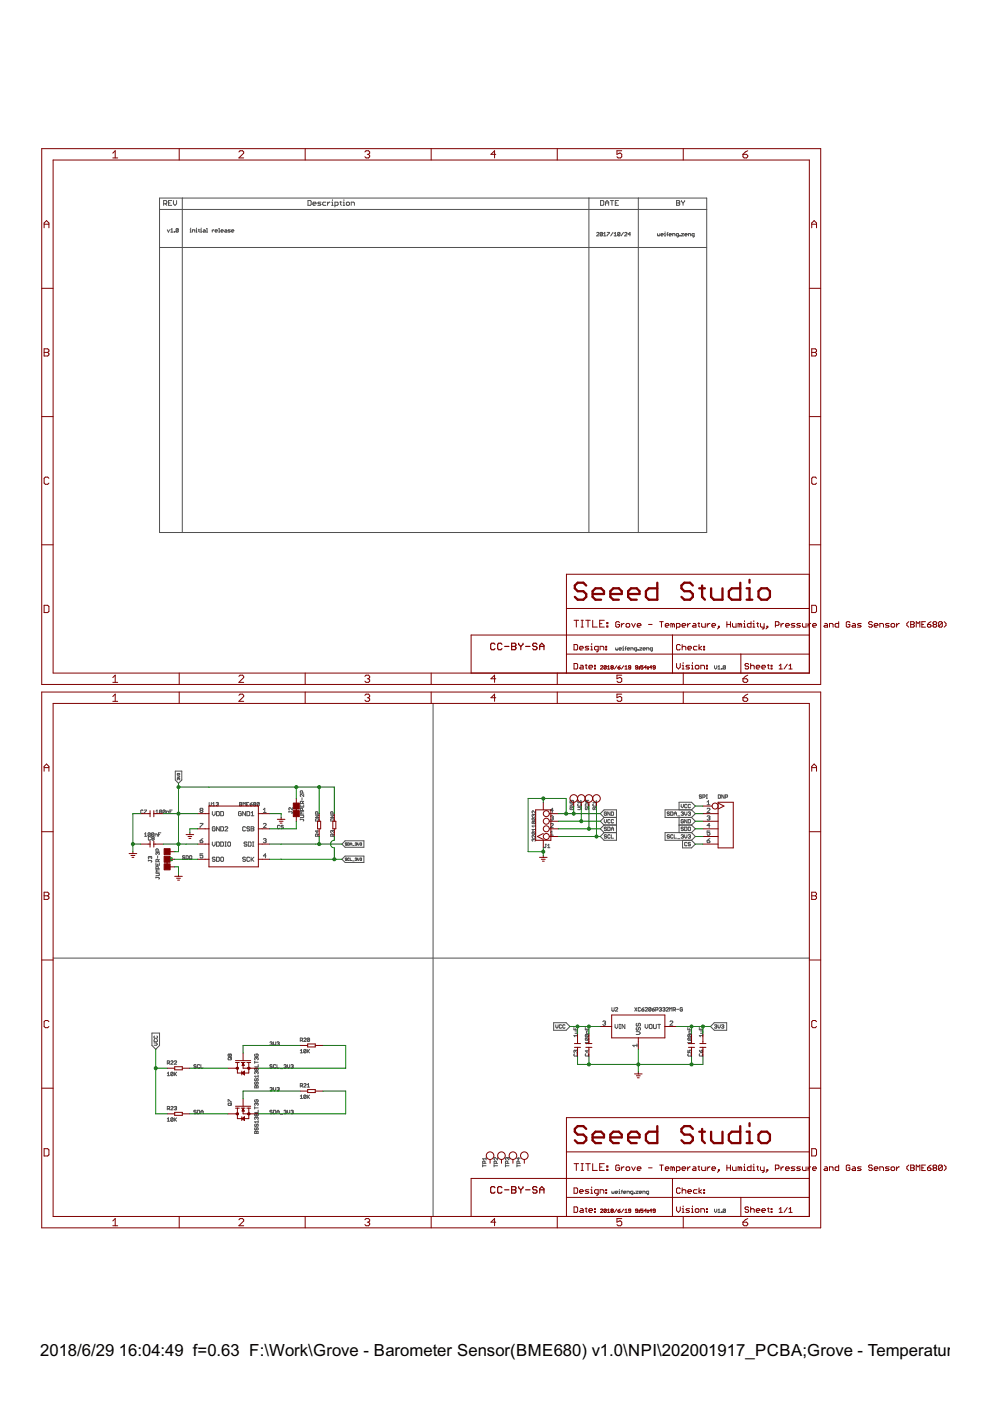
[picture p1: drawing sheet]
<svg xmlns="http://www.w3.org/2000/svg" width="210mm" height="297mm" viewBox="0 0 210 297" stroke-linecap="round" stroke-linejoin="round" font-family="sans-serif">
<defs><g id="words">
<g font-size="4">
<text x="8.5" y="287.5">2018/6/29</text>
<text x="25.2" y="287.5">16:04:49 f=0.63 F:\Work\Grove - Barometer Sensor(BME680) v1.0\NPI\202001917_PCBA;Grove - Temperature, Hum</text>
</g>
</g></defs>
<g fill="none" stroke="#505050" stroke-width=".21">
<path d="M33.8 52.5h116M33.8 42h116v70.9h-116zM33.8 44.4h116M34.7 43.2h.5l.2-.2v-.3l-.2-.2h-.5v1M35 43.2l.4 .3M35.5 48.7l.2 .5 .3-.5M35.7 43h.4M36.2 48.7l.2-.2v.7M36.2 49.2h.5M36.4 42.5h-.7v1h.7M36.8 42.5v.7l.3 .3 .3-.3v-.7M37 49.1l.1 .1z"/>
<path d="M37.8 48.6l-.1 .6-.4-.1M37.8 48.6l-.4-.1-.1 .6M37.8 48.6l-.5 .5M38.7 42v70.9M40.3 49.2h.3M40.3 48.7h.1v.5M40.4 48.4v.1M40.8 49.2v-.5h.4l.1 .5M41.6 49.2h.2M41.6 48.7l.1 .5M41.7 48.4v.1M42 48.7h.3"/>
<path d="M42.2 48.6l.1 .6M42.5 49.2h.3M42.5 48.7h.2v.5M42.7 48.4v.1M43.2 48.7l.3 .2v.3h-.3l-.2-.1 .2-.1h.3M43.8 49.2h.2M43.8 48.5h.1v.7M45 48.7v.5M45.4 48.7l-.4 .3M45.6 49h.5l-.1-.3-.4 .2 .1 .3h.3M46.4 49.2h.2M46.4 48.5l.1 .7"/>
<path d="M46.9 49h.4l-.1-.3-.3 .2 .1 .3h.2M47.7 48.7l.4 .2v.3h-.4l-.1-.1 .1-.1h.4M48.8 48.7h-.3l-.2 .2 .5 .2-.5 .1M49.1 49h.5l-.2-.3-.3 .2 .1 .3h.2M65.3 42.5h.5l.2 .2v.7l-.2 .1h-.5zM66.3 43.2h.7l-.2-.3h-.3l-.2 .1v.4l.2 .1h.3M68.1 42.9h-.6l-.1 .1 .7 .4-.2 .1h-.5M69.1 42.9h-.5l-.2 .1v.4l.2 .1h.5M69.4 42.9v.6M70 42.9l-.6 .3M70.3 43.5h.4M70.3 42.9h.2v.6"/>
<path d="M70.5 42.4v.1M71 43.5h.5l.2-.1v-.4l-.2-.1h-.5v1M72.1 42.9h.3M72.2 42.7v.7l.2 .1M72.7 43.5h.4M72.7 42.9h.2v.6M72.9 42.4v.1M73.4 43l.2-.1h.3l.2 .1v.4l-.2 .1h-.3l-.2-.1zM74.5 43.5v-.6h.5l.1 .1v.5M124.9 42v70.9M126.5 49.4l.1-.1 .4 .1-.5 .6h.5M127.3 42.5h.5l.2 .2v.7l-.2 .1h-.5z"/>
<path d="M127.7 49.4v.5l-.1 .1-.3-.1M127.7 49.4l-.3-.1-.1 .6M127.7 49.4l-.4 .5M128 50h.5M128 49.5l.2-.2v.7M128.4 43h.7M128.4 43.5v-.6l.3-.4 .4 .4v.6M128.7 49.3h.5l-.5 .7M129.4 42.5h.7M129.8 42.5v1M130 49.3l-.5 .7M130.2 50h.5"/>
<path d="M130.2 49.5l.3-.2v.7M130.5 43h.3M131.1 42.5h-.6v1h.6M131.4 49.4v.5l-.1 .1-.3-.1M131.4 49.4l-.1-.1-.3 .1v.5M131.4 49.4l-.4 .5M132.2 49.3l-.5 .7M132.4 49.4l.2-.1 .3 .1-.5 .6h.5M133.7 49.7h-.5l.4-.4v.7M135.3 42v70.9M139.4 49.5l.1 .5 .4-.1v-.4M140.1 49.8h.5l-.1-.3-.4 .2 .2 .3h.2"/>
<path d="M140.9 50h.2M140.9 49.5h.1v.5M141 49.2v.1M141.4 49.7h.2M141.6 49.3l-.1 .7M141.9 49.8h.5l-.2-.3-.3 .2 .1 .3h.2M142.6 50v-.5l.5 .2v.3M143.4 42.5h.6l.1 .2-.1 .3 .1 .4-.1 .1h-.6zM143.4 43h.6M143.8 50l-.4-.1 .1-.4h.3v.6l-.2 .1M144.1 49.9l.1 .1zM144.5 49.5h.4l-.4 .5h.4"/>
<path d="M144.5 42.5l.3 .5M144.8 43v.5M145.2 42.5l-.4 .5M145.2 49.8h.5l-.1-.3-.4 .2 .1 .3h.3M146 50v-.5h.3l.1 .5M147.2 50l-.5-.1 .1-.4h.4v.6l-.3 .1M130.5 137.4l.2 .4 .3-.1v-.3M131.3 137.6h.5l-.2-.2-.3 .1v.2l.3 .1M132 137.8h.3M132 137.4h.1v.4M132.1 137v.1M132.5 137.5h.3"/>
<path d="M132.8 137.1l-.2 .7M133 137.6h.5l-.1-.2-.4 .1v.2l.4 .1M133.8 137.8v-.4l.4 .1v.3M135 137.8h-.4l-.1-.3 .5-.1v.5l-.3 .2M135.2 137.7l.2 .1zM135.6 137.4h.5l-.5 .4h.5M136.4 137.6h.4l-.1-.2-.3 .1v.2l.3 .1M137.1 137.8v-.4l.5 .1v.3M138.3 137.8h-.3l-.2-.3 .5-.1v.5l-.2 .2M91.8 149.1v108.8M151.5 141.1v.5l.2 .3 .3-.3v-.5M152.2 141.4l.3-.3v.8"/>
<path d="M152.2 141.9h.5M153 141.7l.1 .2zM153.8 141.2h-.5v.5M153.8 141.2l-.1 .7-.4-.2M153.8 141.2l-.5 .5M30.3 171.9l-.1-.2-.4 .2v.5h.5M30.6 171.7h.5l-.5 .8M30.6 176.8l.3-.2v.7M30.6 177.3h.5M31.9 176.7l-.2 .6-.3-.1M31.9 176.7l-.4-.1-.1 .6M31.9 176.7l-.5 .5"/>
<path d="M31.9 177.5l-.1-.1-.3 .1 .1 .6 .3-.1M32.3 177.8h.3M32.3 177.8v-.4l.4 .1-.1 .3M32.3 177.8v.3l.4-.1-.1-.2M32.6 176.7l-.1 .6-.4-.1M32.6 176.7l-.4-.1-.1 .6M32.6 176.7l-.5 .5M32.9 177.3v-.5l.5 .2v.3M33.1 172l.2-.3v.8M33.1 172.5h.4M33.6 177h.2M34.1 176.6h-.5v.7"/>
<path d="M34.3 171.9l-.1-.2-.4 .2v.5M34.3 171.9v.5h-.5M34.3 171.9l-.5 .5M35 171.9v.5h-.5M35 171.9l-.1-.2-.4 .2v.5M35 171.9l-.5 .5M35.3 172.5v-.5h.3l.2 .5M36 172.1h.3M36.5 171.7h-.5v.8M37.2 163.5h1.3v1.9l-.7 .7-.6-.7zM37.6 164.5l.5 .2-.2 .1h-.3M37.8 165.1h-.2l.1 .3"/>
<path d="M37.8 164.1h-.2l.1 .2M37.8 165.1h.3l-.1 .3M37.8 164.1h.1M37.8 165.1v.1M37.8 164.1h.3l-.1 .2M42.4 174.6h.6l-.6 .9M42.4 178.2h.5l.1 .3-.4 .2zM42.6 171.8l-.2-.1 .2-.3 .4 .1-.1 .3M42.6 171.8h.3M42.6 171.8l-.2 .2 .2 .3 .4-.2-.1-.3M43 177.8l-.6 .4M44.3 170.1l.2 .8 .3-.2v-.6"/>
<path d="M45 172.1v.6l.3 .3 .3-.3v-.6M45 178.5v.6l.3 .3 .3-.3v-.6M45.1 170.9h.5M45.1 170.4l.2-.3v.8M45.6 175.4l-.1-.1-.5 .1v.6l.2 .2 .4-.2v-.3h-.3M45.8 170.3l.4-.2v.4M45.9 172.1h.5l.1 .1v.6l-.1 .2h-.5zM45.9 178.5h.5l.1 .2v.6l-.1 .1h-.5zM46.1 170.5h.1M46.2 170.5v.4l-.4-.2M46.5 175.3v.9l-.6-.9v.9M46.8 172.1h.4l.2 .1v.6l-.2 .2h-.4z"/>
<path d="M46.8 175.3h.4l.2 .1v.6l-.2 .2h-.4zM46.8 178.5h.4l.2 .2v.6l-.2 .1h-.4zM47.7 175.4l.1-.1 .5 .1-.6 .8h.6M47.7 178.5h.3M47.7 179.4h.3M47.8 178.5v.9M48.4 178.5l.5 .2v.6l-.2 .1-.4-.1v-.6zM50.8 170.1l.5 .2-.2 .6h-.3zM50.8 170.5h.3M51.2 172.2l-.2-.1-.4 .1v.6l.4 .2 .2-.5h-.3M51.5 170.9v-.8l.3 .3 .2-.3v.8M52 175.4l-.1-.1-.4 .1v.6l.1 .2 .4-.2"/>
<path d="M52 172.1v.9l-.5-.9v.9M52.3 170.5h.2M52.3 172.1h.5l.1 .1v.6l-.1 .2h-.5zM52.3 178.7l-.4-.2-.1 .3 .4 .2 .1 .3-.1 .1-.4-.1M52.6 178.5h.5l.1 .2v.6l-.1 .1h-.5zM52.7 170.1h-.4v.8h.4M52.9 175.4l-.4-.1-.2 .3 .5 .1 .1 .3-.1 .2-.5-.2M53 170.5h.4l.1 .2-.4 .2zM53.2 173h.6M53.2 175.3h.5l.1 .1-.1 .3 .1 .3-.1 .2h-.5zM53.2 172.4l.3-.3v.9M53.2 175.7h.5"/>
<path d="M53.5 170.1l-.5 .4M53.5 178.5h.3M53.5 179.4h.3M53.7 178.5v.9M53.9 170.5v-.4l.3 .2-.1 .2M53.9 170.5v.4l.3-.2-.1-.2M53.9 170.5h.2M55 170.3l-.4-.2-.1 .6M55 170.3l-.1 .6-.4-.2M55 170.3l-.5 .4M55.8 174.7l.2-.1 .4 .1-.6 .8h.6M55.8 172.3h.6"/>
<path d="M55.8 171.7l.3-.3v.9M55.8 177.9l.5-.1 .1 .1-.1 .3M56.1 178.2h.2M56.3 178.2l.1 .2-.1 .3-.5-.2M59.3 175.1h-.5v.5h.5M60.1 175.1h-.5l.1 .2 .4 .2-.2 .2-.3-.1M61.3 172.1h.5l.2 .1-.2 .3M61.3 172v.2M62 171.2v.5l-.5-.5-.2 .2 .1 .3M63.7 170.6v.5h.7v-.5M63.7 172.8h.6l.1 .2-.1 .3h-.6M63.7 173.7h.6v.4"/>
<path d="M63.7 173.6v.2M64 169.1v.5M64 170.9v.2M64.2 168.1v-.3l-.4-.1-.1 .4h.7M64.2 170.4v-.4l-.4-.1-.1 .5h.7M64.2 171.9v-.4l-.4-.1-.1 .5h.7M64.4 168.4v.5l-.5-.5-.2 .1 .1 .4M64.4 172.1h-.7l.2 .3-.2 .2h.7M64.4 169.9l-.2 .2M66.9 172.8h.7l-.7 .5h.7M66.9 173.7l.6-.1 .1 .5h-.7zM67.2 176.1v.5l-.3-.4h.7"/>
<path d="M67.4 172.6l-.2-.5-.3 .1v.4h.7M67.4 177.3l-.2-.5-.3 .2v.3h.7M67.6 176.8l-.2 .3M70.1 172.8h.7l-.7 .5h.7M70.1 173.7l.6-.1 .1 .5h-.7zM70.5 176.2v.1M70.5 176.2h.3l-.1 .4M70.5 176.2h-.4l.1 .4M70.6 172.6v-.4l-.4-.1-.1 .5h.7M70.6 177.3v-.3l-.4-.2-.1 .5h.7M70.8 176.8l-.2 .3M73.2 178.3h4v1.3h-4l-.7-.6z"/>
<path d="M73.6 178.8l-.3-.1-.1 .2 .4 .2h-.4M73.7 178.7l.4 .1-.1 .4h-.3zM74.3 179h.3M74.3 179.2l.1-.5 .2 .5M74.8 179.3h.3M75.3 178.8l.2-.1v.3M75.5 179h.1M75.5 179v.2l-.2-.1M75.8 178.7v.3l.2 .2 .1-.2v-.3M76.3 178.8l.3-.1v.3M76.5 179h.1M76.6 179v.2l-.3-.1"/>
<path d="M112.9 173.4l-.1 .4 .6 .1M112.9 174.2l-.1 .3 .6 .1M112.9 176.4l-.1 .3 .6 .2M112.9 173.4l.6 .1-.1 .4M112.9 174.2l.6 .1-.1 .3M112.9 176.4l.6 .1-.1 .4M112.9 176.4l.5 .5M112.9 174.2l.5 .4M112.9 173.4l.5 .5M113.2 178h-.4l.1 .4M113.2 172.8l-.1-.1-.3 .1 .1 .3M113.2 178h.3l-.1 .4"/>
<path d="M113.2 172.8v.1M113.2 178v.1M113.2 172.8l.1-.1 .2 .1-.1 .3M113.5 171.9v.5l-.4-.5-.3 .1 .1 .4M113.5 177.1v.5l-.4-.5-.3 .1 .1 .4M113.5 174.9v.5M113.5 175.6v.5M113.5 175.9h-.7l.3 .2M113.5 175.1h-.7l.3 .3M115.6 179h.2M115.7 179v.6l-.1 .1-.2-.1M116.1 179.7h.5"/>
<path d="M116.1 179.2l.3-.2v.7M116.7 174.7l.2-.1 .4 .1-.6 .8h.6M116.7 173.1l.5-.1 .1 .1-.1 .3M116.7 176.5l.3-.3v.9M116.7 177.1h.6M117 173.4h.2M117.2 173.4l.1 .2-.1 .3-.5-.2M117.3 171.8h-.6l.5-.4v.9M120.9 170.4h.7l-.7 .5h.7M121 171.2l-.1 .1 .1 .4h.5l.1-.4-.4-.1v.2M121 169.7h.5l.1 .5h-.7zM122.5 171.2h.5l.2 .2-.2 .3h-.5"/>
<path d="M122.6 170.4v.5l.6-.1-.1-.4M122.6 169.7v.5h.5l.1-.1-.1-.4M124.2 170.4h.5l.1 .5h-.7zM124.2 171.2v.5l.3-.2 .1-.3 .2 .1-.1 .4M124.5 169.7v.5M124.8 169.7h-.5l-.2 .2 .2 .3h.5M125.8 171.2l-.1 .3 .2 .2 .2-.4 .2-.1 .1 .1-.1 .4M125.8 170.4l-.1 .2 .1 .3 .6-.1-.1-.4M126.4 169.7v.5h-.7M128.1 173.3h2.6M128.1 173.3l-.8-.8 .8-.8h2.6v6.5h-2.6l-.8-.8 .8-.9M128.1 176.5h2.6"/>
<path d="M128.1 173.3l-.8 .8 .8 .8M128.1 174.9h2.6M128.1 174.9l-.8 .8 .8 .8M128.1 173.8v.4l.3 .3 .2-.3v-.4M128.6 172.3l-.1-.2-.4 .2v.5l.4 .1 .1-.4h-.2M128.6 175.5l-.4-.1-.1 .2 .4 .1 .1 .3-.1 .1-.4-.1M128.6 177.1l-.1-.1-.4 .1 .1 .3 .4 .1-.1 .2-.4-.1M128.9 175.4l.4 .1-.1 .6h-.3zM129.3 173.9l-.1-.1-.3 .1v.5h.4M129.3 172.1v.8l-.4-.8v.8M129.3 177.1l-.1-.1-.3 .1 .1 .6 .3-.1M129.6 172.1l.5 .2-.1 .6h-.4z"/>
<path d="M129.6 175.7h.5M129.6 176.1v-.5l.3-.2 .2 .2v.5M129.6 177v.7h.5M130.1 173.9l-.1-.1-.4 .1v.5h.5M141.9 172.3l-.3-.2-.1 .3 .3 .1 .1 .3h-.4M141.9 177.1l-.1-.1-.3 .1 .1 .3 .3 .1-.1 .2-.3-.1M142.2 172.1l.5 .2-.1 .6h-.4zM142.7 177.1l-.1-.1-.4 .1 .1 .6 .4-.1M142.9 172.9v-.5l.3-.3 .2 .3v.5M142.9 172.5h.5M142.9 177v.7h.5M143.7 173h.5"/>
<path d="M143.7 177.8h.5M144 174.9h2.6M144 171.7v-1.6h2.6l.8 .8-.8 .8M144 173.3v3.2M144.4 170.5v.5l.3 .3 .2-.3v-.5M144.4 172.3l.4-.2 .1 .2-.1 .2M144.4 177.1l.4-.1 .1 .1-.1 .3M144.7 172.5h.1M144.7 177.4h.1M144.7 178.2v1.6h1.9l.8-.8-.8-.8M144.8 172.5l.1 .1-.1 .3-.4-.1M144.8 177.4l.1 .1-.1 .2-.4-.1"/>
<path d="M144.9 175.5l-.4-.1-.1 .2 .4 .1 .1 .3-.1 .1-.4-.1M144.9 173.9l-.1-.1-.4 .1 .1 .6 .4-.1v-.3h-.2M145.2 172.1v.5l.2 .3 .2-.3v-.5M145.2 175.4l.4 .1-.1 .6h-.3zM145.2 177v.5l.2 .2 .2-.2v-.5M145.6 170.7l-.1-.2-.3 .2 .1 .6 .3-.2M145.6 173.8v.7l-.4-.7v.7M145.6 178.7h-.4v.5l.1 .1 .3-.1M145.9 177.1l.4-.1v.4M145.9 175.5l.1-.1 .4 .1-.1 .6-.4-.1zM145.9 173.8l.5 .1-.1 .6h-.4zM145.9 172.3l.4-.2v.4"/>
<path d="M146.2 172.5h.1M146.2 177.4h.1M146.3 172.5v.4l-.4-.1M146.3 177.4v.3l-.4-.1M146.4 170.7l-.1-.2-.4 .2 .1 .6 .4-.2M146.4 178.7h-.5l.1 .3 .4 .1-.1 .2-.4-.1M146.6 171.7h-5.6v1.6h5.6M146.6 176.5h-5.6v1.7h5.6M146.6 174.9l.8 .8-.8 .8M146.6 171.7l.8 .8-.8 .8M146.6 173.3l.8 .8-.8 .8M146.6 176.5l.8 .9-.8 .8"/>
<path d="M148.7 168.6h-.4l.1 .3 .3 .1-.1 .2-.3-.1M149 169h.4l.1-.4-.5-.1v.7M149.8 169.2h.2M149.8 168.5h.2M149.9 168.5v.7M149.9 171.5l.2-.1 .4 .1-.6 .8h.6M149.9 173.1l.5-.1 .1 .1-.1 .3M149.9 170.1l.3-.3v.8M149.9 170.6h.6M149.9 178.2h.5l.1 .3-.4 .2zM150.2 173.4h.2M150.4 173.4l.1 .2-.1 .3-.5-.2"/>
<path d="M150.5 176.2h-.6v.4l.5-.1 .1 .4-.1 .2-.5-.2M150.5 175h-.6l.5-.4v.9M150.5 177.8l-.6 .4M152.3 168.5l.5 .1-.1 .6h-.4zM153.5 168.5v.7l-.5-.7v.7M153.8 169h.3l.2-.4-.5-.1v.7M31.5 182.5h.5l.2 .1-.2 .2M31.5 182.3v.3M31.8 181.7l-.1-.1-.2 .1 .1 .4M31.8 181.7l.1-.1 .3 .1-.2 .4M31.8 181.7v.1M33.1 186h.6l.1 .2-.1 .2"/>
<path d="M33.1 182.9v.5h.7v-.5M33.1 185.2l.7 .1-.1 .4h-.6M33.1 185.9v.3M33.4 180.8l.1-.1 .3 .1-.1 .4M33.4 180.8l-.1-.1-.2 .1 .1 .4M33.4 180.8v.2M33.4 181.5v.4M33.4 183.2v.2M33.5 180.5v-.4l-.3-.1-.1 .5h.7M33.5 182.7v-.4l-.3-.1-.1 .5h.7M33.5 184.2v-.4l-.3-.1-.1 .5h.7M33.8 184.4h-.7l.2 .3-.2 .2h.7"/>
<path d="M33.8 182.2l-.3 .3M39.2 181.5l-.4-.1-.1 .3 .4 .1 .1 .2-.1 .1-.4-.1M39.5 181.4l.4 .1-.1 .6h-.3zM40.3 181.4l.4 .1-.2 .6-.3-.1zM43 181h-.6v.5l.5-.2 .1 .5-.1 .1-.5-.1M45.6 181.9l-.1-.2-.5 .2 .6 .6-.1 .1-.5-.1M45.9 181.7h.5l.1 .2v.6l-.1 .1h-.5zM46.8 181.9l.1-.2 .5 .2v.6l-.2 .1-.4-.1zM52 181.9l-.1-.2-.4 .2 .5 .6-.1 .1-.4-.1M52.9 181.9l-.1-.2-.5 .2v.6l.2 .1 .4-.1M53.2 181.7v.9M53.4 182.2l.4 .4"/>
<path d="M53.8 181.7l-.6 .6M56.4 181.5h-.6l.5-.5v.9M73.2 181.5h4v1.4h-4l-.7-.7zM73.6 182h-.4l.4 .3-.1 .1h-.3M74.1 182h-.4l.1 .4h.3M74.3 181.9v.5h.3M74.8 182.5h.3M75.3 182l.2-.1v.3M75.5 182.2h.1M75.5 182.2v.2h-.2M75.8 181.9v.4l.2 .1 .1-.1v-.4M76.3 182l.3-.1v.3"/>
<path d="M76.5 182.2h.1M76.6 182.2v.2h-.3M11.3 203.1h160.3M32.2 219h1.6v2.7l-.8 .8-.8-.8zM32.8 219.6v.5l.6-.1-.1-.4M117.4 216.8h2.6l.8 .8-.8 .8h-2.6zM117.8 217.3v.4l.3 .3 .2-.3v-.4M119.1 217.4h-.5l.1 .6 .4-.1M119.8 217.4h-.5l.1 .6 .4-.1M121.7 217.8v.5h.7M121.9 218.6h.5l-.1 .5h-.4M122 218.1v.2"/>
<path d="M122.4 219.6h-.7l.2 .2M122.4 219.3v.5M124.1 217.8v.5h.7M124.2 219.3h.5l.1 .2-.1 .3M124.2 219.3v.5h.5M124.2 219.3l.5 .5M124.5 218.1v.2M124.8 218.6l-.5 .1v.4h.5M127.8 216.6l.4-.1 .2 .1-.2 .3M128.1 216.9h.1M128.2 216.9l.2 .2-.2 .3-.4-.2M129.7 213.6l.2 .8 .3-.2v-.6"/>
<path d="M130.4 217.2v.6l.3 .3 .3-.3v-.6M130.5 213.8l.1-.2 .4 .2-.5 .6h.5M131.3 218.1h.3M131.3 217.2h.3M131.4 217.2v.9M132.5 217.2v.9l-.6-.9v.9M134.6 213.6l.4 .8M134.9 218.7h.6l.3 .3-.3 .3h-.6M135 217l-.1 .1 .1 .5 .3-.2 .2-.4 .3 .1-.2 .5M135 217.8l-.1 .2 .1 .4 .3-.1 .2-.5 .3 .2-.2 .4M135 213.6l-.4 .8M135.8 213.8l-.1-.2-.4 .2 .1 .6 .4-.2"/>
<path d="M136.1 214h.3l.1 .2-.3 .2zM136.5 213.6l-.4 .4M136.8 217.2v.6l.3 .3 .3-.3v-.6M136.8 213.8l.1-.2 .4 .2-.5 .6h.5M137.7 217.3l.1-.1 .5 .1v.6l-.2 .2-.4-.2zM138 213.8l-.4-.2-.1 .6M138 213.8v.4l-.1 .2-.4-.2M138 213.8l-.5 .4M138.3 214h.3l.2 .2-.4 .2zM138.6 217.2v.7l.1 .2 .4-.2v-.7M138.8 213.6l-.5 .4M139 214.1h.4l.1-.3-.5-.2v.8"/>
<path d="M139.4 217.2h.6M139.7 217.2v.9M139.8 213.8l.3-.2 .2 .2-.2 .2M140 214h.1M140.1 214l.2 .1-.2 .3-.3-.2M140.5 213.8l.4-.2 .1 .2-.1 .2M140.7 214h.2M140.9 214l.1 .1-.1 .3-.4-.2M141.2 213.8l.2-.2 .3 .2-.5 .6h.5M142 214.4v-.8l.2 .3 .3-.3v.8M142 216.6l.2-.1 .4 .1-.6 .8h.6M142.7 214.1h.4l.1-.3-.5-.2v.8"/>
<path d="M143 214.1l.2 .3M143.5 214h.5M144.7 213.8l-.1-.2-.4 .2 .1 .6 .4-.2v-.2h-.2M145.8 217.8v.5h.8M146 219.3l-.2 .4 .7 .1M146 219.3h.5l.1 .2-.1 .3M146 219.3l.5 .5M146.2 218.1v.2M146.6 218.6l-.5 .1v.4h.5M148.3 217.8v.5h.7M148.5 218.6h.5l-.1 .5h-.4M148.6 218.1v.2"/>
<path d="M149 219.6h-.7l.2 .2M149 219.3v.5M150.6 217.6l.8-.8h2.7v1.6h-2.7zM151.5 217.4l.3-.1 .2 .1-.2 .2M151.7 217.6h.1M151.8 217.6l.2 .1-.2 .3-.3-.1M152.2 217.3v.4l.3 .3 .2-.3v-.4M153 217.4l.3-.1 .2 .1-.2 .2M153.2 217.6h.1M153.3 217.6l.2 .1-.2 .3-.3-.1M32.7 221.1h.4l.3 .3-.3 .2h-.4M32.8 220.4v.5h.5l.1-.2-.1-.3"/>
<path d="M35.5 227.6l.2-.3v.8M35.5 237.2l.2-.2v.7M35.5 228.1h.5M35.5 237.7h.5M35.5 225.4l.5-.1-.2-.4h-.3v.7M35.5 235.1l.5-.2-.2-.3h-.3v.7M35.7 225.4l.3 .2M35.7 235.1l.3 .2M36.2 225l.1-.1 .4 .1-.5 .6h.5M36.2 234.7l.1-.1 .4 .1-.5 .6h.5M36.7 237.1v.5h-.5M36.7 227.5v.4l-.1 .2-.4-.2"/>
<path d="M36.7 227.5l-.1-.2-.4 .2v.4M36.7 237.1l-.1-.1-.4 .1v.5M36.7 227.5l-.5 .4M36.7 237.1l-.5 .5M37 227.3v.8M37 237v.7M37 225l.1-.1 .3 .1-.4 .6h.4M37 234.7l.3-.1 .1 .1-.1 .2M37.1 227.7l.3 .4M37.1 237.4l.3 .3M37.2 234.9h.1M37.3 234.9l.1 .2-.1 .2-.3-.1"/>
<path d="M37.4 227.3l-.4 .5M37.4 237l-.4 .5M41.6 235.5l-.1-.1-.4 .1 .1 .3 .4 .1-.1 .2-.4-.1M41.6 225.8l-.1-.1-.4 .1 .1 .3 .4 .1-.1 .2-.4-.1M41.8 235.4l.5 .1-.1 .6h-.4zM42.3 225.8l-.1-.1-.4 .1v.5h.5M42.6 225.7v.7h.5M42.6 236.1v-.5l.2-.2 .3 .2v.5M42.6 235.8h.5M48.4 224.3l.6-.1 .1 .4-.6 .1zM48.4 234l.6-.1 .1 .4-.6 .1zM48.4 233.6v-.4l.7 .4"/>
<path d="M48.7 223.6l.2-.1 .2 .1-.1 .4-.3-.1M48.7 223.6l-.1-.1-.2 .1 .1 .4 .2-.1M48.7 223.6v.3M49.1 233.9l-.2 .2M49.1 224.2l-.2 .3M54 239.9l.6-.1 .1 .5h-.7zM54 225v.4M54 230.3l.6-.1 .1 .5h-.7zM54 234.6v.5M54 234.9h.7M54 225.2h.7M54.1 223.5l-.1 .1 .1 .4 .6-.1-.1-.4h-.2v.2"/>
<path d="M54.1 228.7l-.1 .1 .1 .4 .3-.2 .1-.3 .2 .1-.1 .4M54.1 229.4l-.1 .2 .1 .3 .3-.1 .1-.4 .2 .2-.1 .3M54.1 233.2l-.1 .1 .1 .3h.5l.1-.3-.3-.1v.2M54.1 238.3l-.1 .4 .3 .1 .1-.3 .2-.2 .1 .2-.1 .3M54.1 239.1l-.1 .1 .1 .4 .3-.1 .1-.4 .2 .1-.1 .4M54.4 224.3l-.1-.1-.3 .1 .1 .4M54.4 226.6h-.4l.1 .3 .3-.1M54.4 227.3h-.4l.1 .4M54.4 234l-.1-.1-.3 .1 .1 .4M54.4 236.2l-.1-.1-.3 .1 .1 .4 .3-.1M54.4 237l-.1-.1-.3 .1 .1 .3M54.4 224.3l.1-.1 .2 .1-.1 .4"/>
<path d="M54.4 226.6h.3l-.1 .3-.2-.1M54.4 227.3h.3l-.1 .4M54.4 234l.1-.1 .2 .1-.1 .4M54.4 236.2l.1-.1 .2 .1-.1 .4-.2-.1M54.4 237l.1-.1 .2 .1-.1 .3M54.4 224.3v.2M54.4 226.6v.2M54.4 227.3v.1M54.4 230.3v.4M54.4 234v.1M54.4 236.2v.3M54.4 237v.1"/>
<path d="M54.4 239.9v.4M54.7 225.7v.5h-.7M54.7 227.9v.5M54.7 235.4v.5h-.7M54.7 237.6v.5M54.7 237.8h-.7l.3 .3M54.7 228.2h-.7l.3 .2M57.2 221l.4-.1v.4M57.2 230.7l.4-.1v.3M57.5 221.3h.1M57.5 230.9h.1M57.6 221.3v.3l-.4-.1"/>
<path d="M57.6 230.9v.4l-.4-.1M57.7 235.5l-.4-.1-.1 .2 .4 .2 .1 .2h-.5M57.7 225.8l-.4-.1-.1 .3 .4 .1 .1 .2h-.5M58 235.4l.5 .1-.2 .6h-.3zM58 220.9v.5l.2 .2 .3-.2v-.5M58 230.6v.4l.2 .3 .3-.3v-.4M58.5 225.8l-.2-.1-.3 .1 .1 .6 .4-.1M58.7 225.7v.7h.5M58.7 221l.4-.1 .1 .1-.1 .3M58.7 235.8h.5M58.7 230.7l.4-.1 .1 .1-.1 .2M58.7 236.1v-.5l.2-.2 .3 .2v.5"/>
<path d="M58.9 221.3h.2M58.9 230.9h.2M59.1 230.9l.1 .1-.1 .3-.4-.1M59.1 221.3l.1 .1-.1 .2-.4-.1M59.5 236.2h.4M59.5 226.6h.4M60.2 225.8l.4-.1 .1 .1-.1 .3M60.2 235.5l.4-.1 .1 .1-.1 .3M60.4 226.1h.2M60.4 235.8h.2M60.6 235.8l.1 .1-.1 .2-.4-.1M60.6 226.1l.1 .1-.1 .2-.4-.1"/>
<path d="M60.9 225.7v.5l.3 .2 .2-.2v-.5M60.9 235.4v.5l.3 .2 .2-.2v-.5M61.7 225.8l.3-.1 .2 .1-.2 .3M61.7 235.5l.3-.1 .2 .1-.2 .3M61.9 226.1h.1M61.9 235.8h.1M62 235.8l.2 .1-.2 .2-.3-.1M62 226.1l.2 .1-.2 .2-.3-.1M63.7 220.6h.3l.2-.4-.5-.1v.7M63.7 222.7l.2-.2v.7M63.7 232.4l.2-.2v.7M63.7 223.2h.5"/>
<path d="M63.7 232.9h.5M63.7 230.2h.3l.2-.3-.5-.2v.8M63.9 220.6l.3 .2M63.9 230.2l.3 .3M64.4 220.2h.5l-.5 .6h.5M64.4 229.9l.1-.2 .4 .2-.5 .6h.5M64.9 222.6v.5h-.5M64.9 222.6l-.4-.1-.1 .6M64.9 232.3h-.5v.5M64.9 232.3l-.1 .6-.4-.1M64.9 222.6l-.5 .5M64.9 232.3l-.5 .5"/>
<path d="M65.2 222.5v.7M65.2 232.2v.7M65.2 230.5h.4M65.2 230l.2-.3v.8M65.3 222.9l.3 .3M65.3 232.5l.3 .4M65.6 220.2h-.4v.5M65.6 222.5l-.4 .5M65.6 232.2l-.4 .5M65.6 220.2v.5l-.1 .1-.3-.1M65.6 220.2l-.4 .5M121.8 223.4v.5l.6-.1-.1-.4"/>
<path d="M122 222.8l.2-.1 .2 .1-.1 .4M122 222.8l-.1-.1-.2 .1 .1 .4M122 222.8v.1M124.2 220.1h.5l.1 .1-.1 .4M124.2 223.4v.5l.6-.1-.1-.4M124.2 220.1v.5h.5M124.2 220.1l.5 .5M124.5 222.7v.5l-.4-.4h.7M124.8 221.1h-.7l.2 .2M124.8 220.8v.5M135.1 221.6h-.9l.3 .3M135.1 221.3v.6"/>
<path d="M145.8 222.7v.5h.4l-.1-.3 .1-.2 .4 .1-.1 .4M146 220.1l-.2 .3 .7 .2M146 220.1h.5l.1 .1-.1 .4M146 223.4l-.2 .1 .2 .4 .6-.1-.1-.4M146 220.1l.5 .5M146.6 221.1h-.8l.3 .2M146.6 220.8v.5M148.3 222.7l.3 .5M148.4 223.4v.5l.6-.1-.1-.4M148.7 222.7l.3 .1-.1 .4h-.3zM102.3 247.2h.8M102.3 246.9v.5"/>
<path d="M102.8 246.7v-.4l-.3-.1-.2 .5h.8M103.1 245.7h-.8l.3 .2M103.1 245.4v.5M104.8 247.2h.7M104.8 246.9v.5M105.2 246.7l-.1-.5-.3 .1v.4h.7M105.5 245.4v.5l-.5-.5-.2 .2 .1 .3M107.2 247.2h.7M107.2 246.9v.5M107.5 245.6l-.1-.2-.2 .2 .1 .3M107.5 245.6l.2-.2 .2 .2-.1 .3M107.5 245.6v.1"/>
<path d="M107.7 246.7v-.4l-.4-.1-.1 .5h.7M109.6 247.2h.7M109.6 246.9v.5M110 245.4v.5l-.4-.3h.7M110.1 246.7v-.4l-.4-.1-.1 .5h.7M129.7 252.6l.2 .4 .3-.1v-.3M130.5 252.8h.5l-.2-.2-.3 .1v.2l.3 .1M131.2 253h.3M131.2 252.6h.1v.4M131.3 252.2v.1M131.7 252.7h.3M132 252.3l-.2 .7"/>
<path d="M132.2 252.8h.5l-.1-.2-.4 .1v.2l.4 .1M132.9 253v-.4l.5 .1v.3M134.2 253h-.4l-.1-.3 .5-.1v.6l-.3 .1M134.4 252.9l.2 .1zM134.8 252.6h.5l-.5 .4h.5M135.6 252.8h.4l-.1-.2-.3 .1 .1 .3h.2M136.3 253v-.4l.5 .1v.3M137.5 253h-.3l-.2-.3 .5-.1v.6l-.2 .1M151.5 256.3v.5l.2 .3 .3-.3v-.5M152.2 256.6l.3-.3v.8M152.2 257.1h.5M153 256.9l.1 .2z"/>
<path d="M153.8 256.5l-.1 .6-.4-.2M153.8 256.5h-.5v.4M153.8 256.5l-.5 .4"/>
</g>
<g fill="none" stroke="#800000" stroke-width=".21">
<path d="M8.8 31.5h165.2v113.6h-165.2zM11.3 33.9h160.3v108.8h-160.3zM23.9 32.5l.5-.5v1.5M23.9 33.5h1.1M38 31.5v2.4M50.7 32.2l.2-.2h.5l.3 .2v.3l-1 1h1M64.7 31.5v2.4M77.4 32.2l.2-.2h.5l.3 .2v.3l-.3 .2M77.9 32.7h.2M78.1 32.7l.3 .3v.2l-.3 .3h-.5l-.2-.3M91.4 31.5v2.4M105.1 32.7h-1l.8-.7v1.5"/>
<path d="M118.2 31.5v2.4M131.8 32h-1v.7l.5-.2h.3l.2 .2v.5l-.2 .3h-.5l-.3-.3M144.9 31.5v2.4M157.5 32.7h.8l.2 .3v.2l-.2 .3h-.5l-.3-.3zM158.5 32l-1 .7M9.4 48.3v-1l.5-.5 .5 .5v1M9.4 47.5h1M172.1 48.3v-1l.5-.5 .5 .5v1M172.1 47.5h1M8.8 61.1h2.5M9.4 74h.7l.3 .2v.3l-.3 .2 .3 .3v.2l-.3 .3h-.7zM9.4 74.7h.7"/>
<path d="M171.6 61.1h2.4M172.1 74h.8l.2 .2v.3l-.2 .2 .2 .3v.2l-.2 .3h-.8zM172.1 74.7h.8M8.8 88.3h2.5M171.6 88.3h2.4M8.8 115.5h2.5M10.4 101.4l-.3-.2h-.5l-.2 .2v1l.2 .3h.5l.3-.3M171.6 115.5h2.4M173.1 101.4l-.2-.2h-.5l-.3 .2v1l.3 .3h.5l.2-.3M9.4 128.3h.7l.3 .3v1l-.3 .3h-.7zM120 134.6h-20.1v8.1M120.1 138.7h51.5"/>
<path d="M120.1 134.6h51.5M120.1 129h51.5M121.7 136.7h.6l.2 .1v.8l-.2 .2h-.6zM121.7 131.5h1M122.2 131.5v1.4M122.9 137.4h.8l-.2-.4h-.4l-.2 .2v.4l.2 .2h.4M123.2 131.5h.5M123.2 132.9h.5M123.4 131.5v1.4M124.2 131.5h1M124.7 131.5v1.4M124.8 137h-.5l-.2 .2 .7 .4-.1 .2h-.6"/>
<path d="M125.3 137h.2v.8M125.3 137.8h.3M125.5 136.4v.3M125.7 131.5v1.4h.9M126.8 137.8h-.6l-.2-.2v-.4l.2-.2h.6v1l-.4 .2M127.1 132.2h.5M127.2 137.8v-.8h.6l.2 .2v.6M128.1 131.5h-1v1.4h1M128.4 137h.2v.2h-.2zM128.4 137.6h.2v.2h-.2zM128.7 132h.2v.2h-.2zM128.7 132.7h.2v.2h-.2z"/>
<path d="M131.3 132l-.2-.2h-.3l-.2 .2v.8l.2 .2h.3l.2-.2v-.4h-.3M131.7 132.2v.8M132.3 132.2h-.2l-.4 .4M132.9 132.2h.4l.2 .2v.4l-.2 .2h-.4l-.2-.2v-.4zM133.9 132.2l.4 .8 .4-.8M135.1 132.6h.8l-.2-.4h-.4l-.2 .2v.4l.2 .2h.4M137.5 132.4h.8M139.9 131.8h.7M140.3 131.8v1.2M141.1 132.6h.7l-.2-.4h-.4l-.1 .2v.4l.1 .2h.4M142.6 134.6v8.1M142.6 132.4l-.4-.2v.8"/>
<path d="M142.6 132.4v.6M142.6 132.4l.2-.2 .2 .2v.6M143.4 133h.6l.2-.2v-.4l-.2-.2h-.6v1.1M144.2 136.8l-.2-.1h-.3l-.3 .1v.8l.3 .2h.3l.2-.2M144.6 132.6h.8l-.2-.4h-.4l-.2 .2v.4l.2 .2h.4M144.6 137.2l.2-.2h.4l.2 .2v.6M144.6 136.7v1.1M145.8 132.2v.8M145.8 137.4h.8l-.2-.4h-.4l-.2 .2v.4l.2 .2h.4M146.4 132.2h-.2l-.4 .4M147 132.2h.4l.2 .2v.6h-.6l-.2-.2 .2-.2h.6M147.8 137h-.6l-.2 .2v.4l.2 .2h.6"/>
<path d="M148 132.2h.4M148.2 132v.8l.2 .2M148.2 136.7v1.1M148.8 132.2v.6l.1 .2h.6v-.8M148.8 137l-.6 .4 .6 .4M149.2 137h.2v.2h-.2zM149.2 137.6h.2v.2h-.2zM149.9 132.2v.8M150.5 132.2h-.2l-.4 .4M150.9 132.6h.8l-.2-.4h-.4l-.2 .2v.4l.2 .2h.4M152.3 132.8h.2v.2h-.2zM152.5 133l-.4 .3"/>
<path d="M154.1 131.8v1.2M154.1 132.4h.8M154.9 131.8v1.2M155.3 132.2v.6l.2 .2h.6v-.8M156.9 132.4l-.4-.2v.8M156.9 132.4v.6M156.9 132.4l.2-.2 .1 .2v.6M157.1 138.7v4M157.7 132.2h.2v.8M157.7 133h.4M157.9 131.6v.2M159.2 131.8v1.2h-.6l-.1-.2v-.4l.1-.2h.6"/>
<path d="M159.6 132.2h.2v.8M159.6 133h.4M159.8 131.6v.2M160.4 132.2h.4M160.6 132v.8l.2 .2M161.2 132.2v.6l.2 .2h.6M162 132.2v1l-.4 .1M162.6 132.8h.2v.2h-.2zM162.8 133l-.4 .3M164.4 132.6h.6l.2-.2v-.4l-.2-.2h-.6v1.2M165.6 132.2v.8M166.2 132.2h-.2l-.4 .4"/>
<path d="M166.6 132.6h.7l-.1-.4h-.4l-.2 .2v.4l.2 .2h.4M168.5 132.2h-.5l-.3 .2 .8 .4-.2 .2h-.6M169.7 132.2h-.6l-.2 .2 .8 .4-.2 .2h-.6M170.1 132.2v.6l.2 .2h.6v-.8M171.3 132.2v.8M171.6 121.8h-51.5v20.9M171.9 132.2h-.2l-.4 .4M172.1 128.3h.8l.2 .3v1l-.2 .3h-.8zM172.3 132.6h.8l-.2-.4h-.4l-.2 .2v.4l.2 .2h.4M174.9 132.2h.4l.2 .2v.6h-.6l-.2-.2 .2-.2h.6M175.9 133v-.8h.5l.2 .2v.6M177.8 131.8v1.2h-.6l-.1-.2v-.4l.1-.2h.6"/>
<path d="M180.2 132l-.2-.2h-.4l-.2 .2v.8l.2 .2h.4l.2-.2v-.4h-.4M180.8 132.2h.4l.2 .2v.6h-.6l-.2-.2 .2-.2h.6M182.6 132.2h-.6l-.2 .2 .8 .4-.2 .2h-.6M185 132l-.2-.2h-.4l-.2 .4 .2 .2h.4l.2 .4-.2 .2h-.4l-.2-.2M185.4 132.6h.7l-.2-.4h-.4l-.1 .2v.4l.1 .2h.4M186.5 133v-.8h.6l.2 .2v.6M188.5 132.2h-.6l-.2 .2 .8 .4-.2 .2h-.6M188.9 132.4l.2-.2h.4l.2 .2v.4l-.2 .2h-.4l-.2-.2zM190.1 132.2v.8M190.7 132.2h-.2l-.4 .4M192.7 131.8l-.4 .4v.4l.4 .4M193.1 131.8h.6l.1 .2-.1 .4 .1 .4-.1 .2h-.6z"/>
<path d="M193.1 132.4h.6M194.3 133v-1.2l.3 .4 .4-.4v1.2M195.5 132.4h.3M196.2 131.8h-.7v1.2h.7M196.6 132.4h.6l.2 .4-.2 .2h-.4l-.2-.2zM197.4 131.8l-.8 .6M198 132.4l-.2-.2 .2-.4h.4l.2 .2-.2 .4M198 132.4l-.2 .2 .2 .4h.4l.2-.2-.2-.4M198 132.4h.4M199.8 132l-.2-.2h-.4l-.2 .2v.8M199.8 132v.8l-.2 .2h-.4l-.2-.2M199.8 132l-.8 .8"/>
<path d="M200.2 131.8l.4 .4v.4l-.4 .4M8.8 146.7h165.2v113.6h-165.2zM11.3 149.1h160.3v108.8h-160.3zM23.9 143.7l.5-.5v1.5M23.9 147.7l.5-.5v1.5M23.9 148.7h1.1M23.9 144.7h1.1M38 142.7v2.4M38 146.7v2.4M50.7 143.4l.2-.2h.5l.3 .2v.3l-1 1h1M50.7 147.4l.2-.2h.5l.3 .2v.3l-1 1h1M64.7 142.7v2.4"/>
<path d="M64.7 146.7v2.4M77.4 143.4l.2-.2h.5l.3 .2v.3l-.3 .2M77.4 147.4l.2-.2h.5l.3 .2v.3l-.3 .2M77.9 147.9h.2M77.9 143.9h.2M78.1 143.9l.3 .3v.2l-.3 .3h-.5l-.2-.3M78.1 147.9l.3 .3v.2l-.3 .3h-.5l-.2-.3M91.4 142.7v2.4M91.4 146.7v2.4M105.1 143.9h-1l.8-.7v1.5M105.1 147.9h-1l.8-.7v1.5M118.2 142.7v2.4"/>
<path d="M118.2 146.7v2.4M121.7 140.7h.6l.2 .2v.7l-.2 .2h-.6zM123.1 141.1h.4l.2 .1v.6h-.6l-.2-.2 .2-.2h.6M124.1 141.1h.4M124.3 140.9v.7l.2 .2M124.9 141.4h.7l-.1-.3h-.4l-.2 .1v.4l.2 .2h.4M126 141.1h.2v.1h-.2zM126 141.6h.2v.2h-.2zM127.3 141.2h.5l-.5 .7h.5M128.5 141.2h-.4v.5M128.5 141.2v.5l-.1 .2-.3-.2M128.5 141.2l-.4 .5"/>
<path d="M128.8 141.4l.3-.3v.8M128.8 141.9h.5M129.7 141.5l-.2-.1 .2-.3 .3 .1-.1 .3M129.7 141.5l-.2 .1 .2 .3 .3-.2-.1-.2M129.7 141.5h.2M130.8 141.1l-.5 .8M131 141.5h.4l.1 .2-.4 .2zM131.5 141.1l-.5 .4M131.8 143.2h-1v.7l.5-.2h.3l.2 .2v.5l-.2 .3h-.5l-.3-.3M131.8 147.2h-1v.7l.5-.2h.3l.2 .2v.5l-.2 .3h-.5l-.3-.3M132.2 141.1l-.4 .8M132.5 141.4l.3-.3v.8"/>
<path d="M132.5 141.9h.5M133.7 141.5h-.3l-.2-.1 .2-.3 .3 .1v.5l-.1 .2-.4-.2M135.2 141.5h-.3l-.2-.1 .2-.3 .3 .1v.5l-.1 .2-.4-.2M135.5 141.4l.1 .1zM135.5 141.7l.1 .2zM136.3 141.1h-.5v.4l.4-.1 .1 .3-.1 .2-.4-.2M137.1 141.5h-.5l.3-.4v.8M137.3 141.4l.2 .1zM137.3 141.7l.2 .2zM138.2 141.5h-.5l.4-.4v.8M138.9 141.5h-.3v-.4l.3 .1v.5l-.1 .2-.3-.2M143.4 140.7v.7l.4 .4 .4-.4v-.7"/>
<path d="M144.6 141.1h.2v.7M144.6 141.8h.4M144.8 140.5v.2M144.9 142.7v2.4M144.9 146.7v2.4M146.2 141.1h-.6l-.2 .1 .8 .4-.2 .2h-.6M146.6 141.1h.2v.7M146.6 141.8h.4M146.8 140.5v.2M147.4 141.2l.2-.1h.4l.2 .1v.4l-.2 .2h-.4l-.2-.2zM148.6 141.8v-.7h.6l.2 .1v.6M149.8 141.1h.2v.1h-.2z"/>
<path d="M149.8 141.6h.2v.2h-.2zM157.5 143.9h.8l.2 .3v.2l-.2 .3h-.5l-.3-.3zM157.5 147.9h.8l.2 .3v.2l-.2 .3h-.5l-.3-.3zM158.5 147.2l-1 .7M158.5 143.2l-1 .7M158.7 140.9l-.2-.2h-.3l-.2 .2 .2 .3h.3l.2 .2-.2 .4h-.3l-.2-.2M159.2 140.7v1.1M159.2 141.2l.1-.1h.4l.2 .1v.6M160.3 141.4h.8l-.2-.3h-.4l-.2 .1v.4l.2 .2h.4M161.5 141.4h.8l-.2-.3h-.4l-.2 .1v.4l.2 .2h.4M162.7 141.1h.4M162.9 140.9v.7l.2 .2"/>
<path d="M163.5 141.1h.2v.1h-.2zM163.5 141.6h.2v.2h-.2zM165.2 141.2l.3-.4v1M165.2 141.8h.7M166.9 140.8l-.7 1M167.3 141.2l.3-.4v1M167.3 141.8h.7M8.8 176.3h2.5M9.4 163.5v-1l.5-.5 .5 .5v1M9.4 162.8h1M29.8 172.5h2M29.8 179h2"/>
<path d="M31.8 171.9v1.3M31.8 178.3v1.3M32.6 172.5h2M32.6 179h2M32.6 171.9v1.3M32.6 178.3v1.3M39.5 177h1.6M39.9 177.4h.8M40.1 177.8h.4M40.3 176.5v.5M41.9 175.7h2.4M41.9 172.5h2.4"/>
<path d="M41.9 179h2.4M44.3 170.9h10.5v12.9h-10.5zM54.8 175.7h2.4M54.8 172.5h2.4M54.8 179h2.4M58.8 173.7h1.6M59.2 174.1h.8M59.4 174.5h.4M59.6 173.3v.4M62.8 169.3v1.6M62.8 172.5v1.6M67.3 174.1h.7v1.6h-.7z"/>
<path d="M67.7 172.5v1.6M67.7 175.7v1.7M70.6 174.1h.6v1.6h-.6zM70.9 172.5v1.6M70.9 175.7v1.7M113.6 171.7h3.2v6.5h-3.2zM115.2 176.7l-1.3 .7 1.3 .6M115.2 170.1v1.6M115.2 178.2v1.6M116.5 177.4h1.9M116.5 175.7h1.9M116.5 174.1h1.9"/>
<path d="M116.5 172.5h1.9M121.6 170.1v.8M123.3 170.1v.8M124.9 170.1v.8M126.5 170.1v.8M149 177.4h3.3M149 175.7h3.3M149 174.1h3.3M149 172.5h3.3M149 170.9h2M149 179h3.3M152.3 170.1h3.2v9.7h-3.2z"/>
<path d="M152.3 170.3l1.2 .6-1.2 .6M171.6 176.3h2.4M172.1 162.8h1M172.1 163.5v-1l.5-.5 .5 .5v1M9.4 189.2h.7l.3 .2v.3l-.3 .2 .3 .3v.2l-.3 .3h-.7zM9.4 189.9h.7M27.4 181h1.6M27.8 181.4h.8M28 181.8h.4M28.2 180.6v.4M35.4 182.2h1.6M35.4 183.8h1.6"/>
<path d="M35.4 180.6h1.6M37 185.8h1.7M37.4 186.2h.8M37.7 186.6h.4M37.8 185.4v.4M41.9 182.2h2.4M54.8 182.2h2.4M114.4 181.8h1.6M114.8 182.2h.8M115 182.6h.4M115.2 181.4v.4M172.1 189.2h.8l.2 .2v.3l-.2 .2 .2 .3v.2l-.2 .3h-.8z"/>
<path d="M172.1 189.9h.8M8.8 203.5h2.5M10.4 216.6l-.3-.2h-.5l-.2 .2v1l.2 .3h.5l.3-.3M122.4 219.2v2.1M124.9 219.2v2.1M127.3 217.6h2.4M129.7 215.2h11.3v4.8h-11.3zM141 217.6h2.4M146.6 219.2v2.1M149 219.2v2.1M171.6 203.5h2.4M173.1 216.6l-.2-.2h-.5l-.3 .2v1l.3 .3h.5l.2-.3"/>
<path d="M8.8 230.7h2.5M35.4 236.2h1.6M35.4 226.5h1.6M37 226.2h1.7v.6h-1.7zM37 235.8h1.7v.7h-1.7zM38.7 236.2h1.6M38.7 226.5h1.6M48.3 236.2h2M48.3 226.5h2M49.9 234.9h.8M49.9 234.5h3.2M49.9 225.3h.8"/>
<path d="M49.9 224.9h3.2M50.3 225.3v2.2h2.4v-2.2M50.3 234.9v2.3h2.4v-2.3M51.1 234.9h.8M51.1 225.3h.8M51.3 227.5l.5-.4v.8zM51.3 237.2l.5-.4v.8zM51.3 227.1v.8M51.3 236.8v.8M51.4 235.6l.1-.7 .3 .7M51.4 235.6h.4M51.4 225.9l.1-.6 .3 .6"/>
<path d="M51.4 225.9h.4M51.5 235.3l.3 .3M51.5 225.6l.3 .3M51.5 235.2v1h3.3M51.5 237.2l.3 .2M51.5 223.3v1.6M51.5 225.5v1h3.3M51.5 232.9v1.6M51.5 235.2l-.1 .4M51.5 235.2l.3 .4M51.5 227.5l.3 .2M51.5 225.5l-.1 .4"/>
<path d="M51.5 225.5l.3 .4M51.8 237l-.3 .2M51.8 227.3l-.3 .2M52.3 234.9h.8M52.3 225.3h.8M63.6 221.7h1.6M63.6 231.3h1.6M65.2 221.3h1.6v.7h-1.6zM65.2 231h1.6v.6h-1.6zM66.8 221.7h1.7M66.8 231.3h1.7M121.8 221.3h1.3"/>
<path d="M121.8 222.1h1.3M122.4 222.1v2M124.2 221.3h1.3M124.2 222.1h1.3M124.9 222.1v2M134.5 227.7h1.6M134.9 228.1h.8M135.1 228.5h.4M135.3 220v2.5M135.3 227.3v.4M146 221.3h1.3M146 222.1h1.3"/>
<path d="M146.6 222.1v2M148.4 221.3h1.3M148.4 222.1h1.3M149 222.1v2M171.6 237h-51.5v20.9M171.6 230.7h2.4M9.4 243.5h.7l.3 .3v1l-.3 .3h-.7zM23.9 258.9l.5-.5v1.5M23.9 259.9h1.1M38 257.9v2.4M50.7 258.6l.2-.2h.5l.3 .2v.3l-1 1h1M64.7 257.9v2.4"/>
<path d="M77.4 258.6l.2-.2h.5l.3 .2v.3l-.3 .2M77.9 259.1h.2M78.1 259.1l.3 .3v.2l-.3 .3h-.5l-.2-.3M91.4 257.9v2.4M103.9 245.8v.8M105.1 259.1h-1l.8-.7v1.5M106.3 245.8v.8M108.8 245.8v.8M111.2 245.8v.8M118.2 257.9v2.4M120 249.9h-20.1v8M120.1 253.9h51.5"/>
<path d="M120.1 249.9h51.5M120.1 244.2h51.5M121.7 255.9h.6l.2 .2v.8l-.2 .1h-.6zM121.7 246.7h1M121.7 251.9h.6l.2 .2v.7l-.2 .2h-.6zM122.2 246.7v1.5M122.9 252.6h.8l-.2-.4h-.4l-.2 .2v.4l.2 .2h.4M123.1 256.3h.4l.2 .2v.5h-.6l-.2-.1 .2-.3h.6M123.2 248.2h.5M123.2 246.7h.5M123.4 246.7v1.5M124.1 256.3h.4"/>
<path d="M124.2 246.7h1M124.3 256.1v.8l.2 .1M124.7 246.7v1.5M124.8 252.2h-.5l-.2 .2 .2 .2h.4l.1 .2-.1 .2h-.6M124.9 256.6h.7l-.1-.3h-.4l-.2 .2v.4l.2 .1h.4M125.3 253h.3M125.3 252.2h.2v.8M125.5 251.7v.2M125.7 246.7v1.5h.9M126 256.9h.2v.1h-.2zM126 256.3h.2v.2h-.2zM126.8 253h-.6l-.2-.2v-.4l.2-.2h.6v1l-.4 .2"/>
<path d="M127.1 247.4h.5M127.2 253v-.8h.6l.2 .2v.6M127.3 256.5h.5l-.5 .6h.5M128.1 246.7h-1v1.5h1M128.4 252.2h.2v.2h-.2zM128.4 252.8h.2v.2h-.2zM128.5 256.5v.4l-.1 .2-.3-.2M128.5 256.5h-.4v.4M128.5 256.5l-.4 .4M128.7 247.9h.2v.3h-.2zM128.7 247.2h.2v.2h-.2zM128.8 257.1h.5"/>
<path d="M128.8 256.6l.3-.3v.8M129.7 256.7l-.2 .1 .2 .3 .3-.2-.1-.2M129.7 256.7l-.2-.1 .2-.3 .3 .2-.1 .2M129.7 256.7h.2M130.8 256.3l-.5 .8M131 256.7h.4l.1 .2-.4 .2zM131.3 247.2l-.2-.2h-.3l-.2 .2v.8l.2 .2h.3l.2-.2v-.4h-.3M131.5 256.3l-.5 .4M131.7 247.4v.8M131.8 258.4h-1v.7l.5-.2h.3l.2 .2v.5l-.2 .3h-.5l-.3-.3M132.2 256.3l-.4 .8M132.3 247.4h-.2l-.4 .4"/>
<path d="M132.5 257.1h.5M132.5 256.6l.3-.3v.8M132.9 247.4h.4l.2 .2v.4l-.2 .2h-.4l-.2-.2v-.4zM133.7 256.7l-.5-.1 .2-.3 .3 .2v.4l-.1 .2-.4-.2M133.9 247.4l.4 .8 .4-.8M135.1 247.8h.8l-.2-.4h-.4l-.2 .2v.4l.2 .2h.4M135.2 256.7l-.5-.1 .2-.3 .3 .2v.4l-.1 .2-.4-.2M135.5 256.9l.1 .2zM135.5 256.6l.1 .1zM136.3 256.3h-.5v.4l.4-.1 .1 .3-.1 .2-.4-.2M137.1 256.7h-.5l.3-.4v.8M137.3 256.9l.2 .2z"/>
<path d="M137.3 256.6l.2 .1zM137.5 247.6h.8M138.2 256.7h-.5l.4-.4v.8M138.9 256.7h-.3v-.4l.3 .2v.4l-.1 .2-.3-.2M139.9 247h.7M140.3 247v1.2M141.1 247.8h.7l-.2-.4h-.4l-.1 .2v.4l.1 .2h.4M142.6 249.9v8M142.6 247.6l-.4-.2v.8M142.6 247.6v.6M142.6 247.6l.2-.2 .2 .2v.6M143.4 248.2h.6l.2-.2v-.4l-.2-.2h-.6v1.2"/>
<path d="M143.4 255.9v.7l.4 .4 .4-.4v-.7M144.2 252.1l-.2-.2h-.3l-.3 .2v.7l.3 .2h.3l.2-.2M144.6 247.8h.8l-.2-.4h-.4l-.2 .2v.4l.2 .2h.4M144.6 252.4l.2-.2h.4l.2 .2v.6M144.6 257h.4M144.6 256.3h.2v.7M144.6 251.9v1.1M144.8 255.7v.2M144.9 257.9v2.4M145.8 247.4v.8M145.8 252.6h.8l-.2-.4h-.4l-.2 .2v.4l.2 .2h.4M146.2 256.3h-.6l-.2 .2 .8 .4-.2 .1h-.6"/>
<path d="M146.4 247.4h-.2l-.4 .4M146.6 257h.4M146.6 256.3h.2v.7M146.8 255.7v.2M147 247.4h.4l.2 .2v.6h-.6l-.2-.2 .2-.2h.6M147.4 256.5l.2-.2h.4l.2 .2v.4l-.2 .1h-.4l-.2-.1zM147.8 252.2h-.6l-.2 .2v.4l.2 .2h.6M148 247.4h.4M148.2 247.2v.8l.2 .2M148.2 251.9v1.1M148.6 257v-.7h.6l.2 .2v.5M148.8 247.4v.6l.1 .2h.6v-.8"/>
<path d="M148.8 252.2l-.6 .4 .6 .4M149.2 252.8h.2v.2h-.2zM149.2 252.2h.2v.2h-.2zM149.8 256.9h.2v.1h-.2zM149.8 256.3h.2v.2h-.2zM149.9 247.4v.8M150.5 247.4h-.2l-.4 .4M150.9 247.8h.8l-.2-.4h-.4l-.2 .2v.4l.2 .2h.4M152.3 248h.2v.2h-.2zM152.5 248.2l-.4 .4M154.1 247.6h.8M154.1 247v1.2"/>
<path d="M154.9 247v1.2M155.3 247.4v.6l.2 .2h.6v-.8M156.9 247.6l-.4-.2v.8M156.9 247.6v.6M156.9 247.6l.2-.2 .1 .2v.6M157.1 253.9v4M157.5 259.1h.8l.2 .3v.2l-.2 .3h-.5l-.3-.3zM157.7 248.2h.4M157.7 247.4h.2v.8M157.9 246.8v.2M158.5 258.4l-1 .7M158.7 256.1l-.2-.2h-.3l-.2 .2 .2 .4h.3l.2 .1-.2 .4h-.3l-.2-.1"/>
<path d="M159.2 256.5l.1-.2h.4l.2 .2v.5M159.2 255.9v1.1M159.2 247v1.2h-.6l-.1-.2v-.4l.1-.2h.6M159.6 248.2h.4M159.6 247.4h.2v.8M159.8 246.8v.2M160.3 256.6h.8l-.2-.3h-.4l-.2 .2v.4l.2 .1h.4M160.4 247.4h.4M160.6 247.2v.8l.2 .2M161.2 247.4v.6l.2 .2h.6M161.5 256.6h.8l-.2-.3h-.4l-.2 .2v.4l.2 .1h.4M162 247.4v1l-.4 .2"/>
<path d="M162.6 248h.2v.2h-.2zM162.7 256.3h.4M162.8 248.2l-.4 .4M162.9 256.1v.8l.2 .1M163.5 256.9h.2v.1h-.2zM163.5 256.3h.2v.2h-.2zM164.4 247.8h.6l.2-.2v-.4l-.2-.2h-.6v1.2M165.2 256.4l.3-.4v1M165.2 257h.7M165.6 247.4v.8M166.2 247.4h-.2l-.4 .4M166.6 247.8h.7l-.1-.4h-.4l-.2 .2v.4l.2 .2h.4"/>
<path d="M166.9 256l-.7 1M167.3 257h.7M167.3 256.4l.3-.4v1M168.5 247.4h-.5l-.3 .2 .8 .4-.2 .2h-.6M169.7 247.4h-.6l-.2 .2 .8 .4-.2 .2h-.6M170.1 247.4v.6l.2 .2h.6v-.8M171.3 247.4v.8M171.9 247.4h-.2l-.4 .4M172.1 243.5h.8l.2 .3v1l-.2 .3h-.8zM172.3 247.8h.8l-.2-.4h-.4l-.2 .2v.4l.2 .2h.4M174.9 247.4h.4l.2 .2v.6h-.6l-.2-.2 .2-.2h.6M175.9 248.2v-.8h.5l.2 .2v.6"/>
<path d="M177.8 247v1.2h-.6l-.1-.2v-.4l.1-.2h.6M180.2 247.2l-.2-.2h-.4l-.2 .2v.8l.2 .2h.4l.2-.2v-.4h-.4M180.8 247.4h.4l.2 .2v.6h-.6l-.2-.2 .2-.2h.6M182.6 247.4h-.6l-.2 .2 .2 .2h.4l.2 .2-.2 .2h-.6M185 247.2l-.2-.2h-.4l-.2 .4 .2 .2h.4l.2 .4-.2 .2h-.4l-.2-.2M185.4 247.8h.7l-.2-.4h-.4l-.1 .2v.4l.1 .2h.4M186.5 248.2v-.8h.6l.2 .2v.6M188.5 247.4h-.6l-.2 .2 .2 .2h.4l.2 .2-.2 .2h-.6M188.9 247.6l.2-.2h.4l.2 .2v.4l-.2 .2h-.4l-.2-.2zM190.1 247.4v.8M190.7 247.4h-.2l-.4 .4M192.7 247l-.4 .4v.4l.4 .4"/>
<path d="M193.1 247h.6l.1 .2-.1 .4 .1 .4-.1 .2h-.6zM193.1 247.6h.6M194.3 248.2v-1.2l.3 .4 .4-.4v1.2M195.5 247.6h.3M196.2 247h-.7v1.2h.7M196.6 247.6h.6l.2 .4-.2 .2h-.4l-.2-.2zM197.4 247l-.8 .6M198 247.6l-.2-.2 .2-.4h.4l.2 .2-.2 .4M198 247.6l-.2 .2 .2 .4h.4l.2-.2-.2-.4M198 247.6h.4M199.8 247.2l-.2-.2h-.4l-.2 .2v.8M199.8 247.2v.8l-.2 .2h-.4l-.2-.2"/>
<path d="M199.8 247.2l-.8 .8M200.2 247l.4 .4v.4l-.4 .4"/>
<circle cx="115.8" cy="177.4" r=".64"/>
<circle cx="115.8" cy="174.1" r=".64"/>
<circle cx="115.8" cy="172.5" r=".64"/>
<circle cx="115.8" cy="175.7" r=".64"/>
<circle cx="121.6" cy="169.3" r=".8"/>
<circle cx="123.3" cy="169.3" r=".8"/>
<circle cx="124.9" cy="169.3" r=".8"/>
<circle cx="126.5" cy="169.3" r=".8"/>
<circle cx="151.6" cy="170.9" r=".64"/>
<circle cx="103.9" cy="245" r=".8"/>
<circle cx="106.3" cy="245" r=".8"/>
<circle cx="108.8" cy="245" r=".8"/>
<circle cx="111.2" cy="245" r=".8"/>
</g>
<g fill="none" stroke="#800000" stroke-width=".49">
<path d="M124.3 124.1l-.6-.6h-1.2l-.6 .6v.6l.6 .6h1.2l.6 .6v.7l-.6 .5h-1.2l-.6-.5M125.6 125.9h2.5v-.6l-.7-.6h-1.1l-.7 .6v1.3l.7 .5h1.1M129.4 125.9h2.4v-.6l-.6-.6h-1.2l-.6 .6v1.3l.6 .5h1.2M133.2 125.9h2.4v-.6l-.6-.6h-1.2l-.6 .6v1.3l.6 .5h1.2M139.4 123.5v3.6h-1.8l-.7-.5v-1.3l.7-.6h1.8M146.9 124.1l-.6-.6h-1.2l-.6 .6v.6l.6 .6h1.2l.6 .6v.7l-.6 .5h-1.2l-.6-.5M148.3 124.7h1.2M148.9 124.1v2.5l.6 .5M150.8 124.7v1.9l.6 .5h1.8v-2.4M157 123.5v3.6h-1.8l-.7-.5v-1.3l.7-.6h1.8M158.3 124.7h.6v2.4M158.3 127.1h1.2"/>
<path d="M158.9 122.9v.6M161.4 124.7h1.2l.6 .6v1.3l-.6 .5h-1.2l-.6-.5v-1.3zM124.3 239.4l-.6-.6h-1.2l-.6 .6v.5l.6 .7h1.2l.6 .6v.6l-.6 .6h-1.2l-.6-.6M139.4 238.8v3.6h-1.8l-.7-.6v-1.2l.7-.7h1.8M146.9 239.4l-.6-.6h-1.2l-.6 .6v.5l.6 .7h1.2l.6 .6v.6l-.6 .6h-1.2l-.6-.6M148.3 239.9h1.2M148.9 239.4v2.4l.6 .6M150.8 239.9v1.9l.6 .6h1.8v-2.5M157 238.8v3.6h-1.8l-.7-.6v-1.2l.7-.7h1.8M158.3 239.9h.6v2.5M158.9 238.1v.7M161.4 239.9h1.2l.6 .7v1.2l-.6 .6h-1.2l-.6-.6v-1.2z"/>
<path d="M125.6 241.2h2.5v-.6l-.7-.7h-1.1l-.7 .7v1.2l.7 .6h1.1M129.4 241.2h2.4v-.6l-.6-.7h-1.2l-.6 .7v1.2l.6 .6h1.2M133.2 241.2h2.4v-.6l-.6-.7h-1.2l-.6 .7v1.2l.6 .6h1.2M158.3 242.4h1.2"/>
</g>
<g fill="none" stroke="#800000" stroke-width=".25">
<path d="M104.9 136.6l-.2-.2h-.4l-.3 .2v.9l.3 .3h.4l.2-.3M106.4 136.6l-.2-.2h-.5l-.2 .2v.9l.2 .3h.5l.2-.3M107 137.1h.9M108.5 136.4h.7l.2 .2-.2 .5 .2 .4-.2 .3h-.7zM108.5 137.1h.7M110 136.4v.2l.4 .5M110.4 137.1v.7M110.9 136.4v.2l-.5 .5M111.4 137.1h1M113.9 136.6l-.3-.2h-.4l-.3 .4 .3 .3h.4l.3 .4-.3 .3h-.4l-.3-.3M114.4 137.8v-1l.5-.4 .4 .4v1M114.4 137.1h.9"/>
<path d="M104.9 251.8l-.2-.2h-.4l-.3 .2v.9l.3 .3h.4l.2-.3M106.4 251.8l-.2-.2h-.5l-.2 .2v.9l.2 .3h.5l.2-.3M107 252.3h.9M108.5 251.6h.7l.2 .2-.2 .5 .2 .4-.2 .3h-.7zM108.5 252.3h.7M110 251.6v.2l.4 .5M110.4 252.3v.7M110.9 251.6v.2l-.5 .5M111.4 252.3h1M113.9 251.8l-.3-.2h-.4l-.3 .5 .3 .2h.4l.3 .4-.3 .3h-.4l-.3-.3M114.4 252.3h.9M114.4 253v-.9l.5-.5 .4 .5v.9"/>
</g>
<g fill="#800000" stroke="#800000" stroke-width=".21">
<path d="M50.1 236l.3-.1 .1 .4h-.4v-.1h.3h-.3z" fill-rule="evenodd"/>
<path d="M52.6 236h.4v.3h-.4l-.1-.1h.3h-.3z" fill-rule="evenodd"/>
<path d="M50.1 226.4l.3-.1 .1 .3h-.4v-.1h.3h-.3z" fill-rule="evenodd"/>
<path d="M52.6 226.4h.4v.2h-.4l-.1-.1h.3h-.3z" fill-rule="evenodd"/>
</g>
<g fill="#800000" stroke="#800000" stroke-width=".21">
<path d="M62.2 171.9h1.3v1.2h-1.3z"/>
<path d="M62.2 170.3h1.3v1.2h-1.3z"/>
<path d="M34.8 183.2h1.3v1.2h-1.3z"/>
<path d="M34.8 181.5h1.3v1.3h-1.3z"/>
<path d="M34.8 179.9h1.3v1.3h-1.3z"/>
</g>
<path d="M62.8 170.9v1.6M35.4 182.2v1.6" fill="none" stroke="#800000" stroke-width=".28"/>
<g fill="none" stroke="#008000" stroke-width=".21">
<path d="M28.2 179h1.6M29.8 172.5h-1.6v8.1M34.6 172.5h7.3M34.6 179h7.3M37.8 166.1v14.5h-.8M37.8 166.9h33.1v5.6M41.9 175.7h-1.6v.8M57.2 172.5h2.4v.8M57.2 179h15.3M62.8 174.1v1.6h-5.6M62.8 166.9v2.4M67.7 166.9v5.6"/>
<path d="M67.7 177.4v1.6M70.9 177.4v.8a.8 .8 0 0 0-.8 .8 .8 .8 0 0 0 .8 .8v2.4M115.2 169.3v.8M115.2 179.8v1.6M118.4 174.1h8.9M118.4 172.5h8.9M118.4 175.7h8.9M118.4 177.4h8.9M120 172.5v-3.2h-8v11.3h3.2M121.6 170.9v1.6M123.3 170.9v3.2M124.9 170.9v4.8"/>
<path d="M126.5 170.9v6.5M147.4 174.1h1.6M147.4 170.9h1.6M147.4 172.5h1.6M147.4 179h1.6M147.4 175.7h1.6M147.4 177.4h1.6M36.6 182h-.4l.1 .5 .3-.1M37 183.8h.8v1.6M37 182.2h4.9M57.2 182.2h15.3M120.8 217.6h6.5"/>
<path d="M122.4 217.6v1.6M124.9 217.6v1.6M143.4 217.6h7.2M146.6 217.6v1.6M149 217.6v1.6M33 226.5h2.4M33 222.5v13.7h2.4M40.3 226.5h8M40.3 236.2h8M63.6 221.7h-12.1v1.6M63.6 231.3h-12.1v1.6M68.5 221.7h4.8v4.8h-18.5"/>
<path d="M68.5 231.3h4.8v4.9h-18.5M122.4 224.1v1.6h26.6v-1.6M124.9 224.1v1.6M135.3 222.5v4.8M146.6 224.1v1.6"/>
</g>
<g fill="#008000" stroke="#008000" stroke-width=".21">
<circle cx="123.3" cy="174.1" r=".32"/>
<circle cx="124.9" cy="217.6" r=".32"/>
<circle cx="122.4" cy="217.6" r=".32"/>
<circle cx="33" cy="226.5" r=".32"/>
<circle cx="115.2" cy="169.3" r=".32"/>
<circle cx="115.2" cy="180.6" r=".32"/>
<circle cx="120" cy="172.5" r=".32"/>
<circle cx="121.6" cy="172.5" r=".32"/>
<circle cx="135.3" cy="225.7" r=".32"/>
<circle cx="146.6" cy="225.7" r=".32"/>
<circle cx="124.9" cy="225.7" r=".32"/>
<circle cx="28.2" cy="179" r=".32"/>
<circle cx="126.5" cy="177.4" r=".32"/>
<circle cx="124.9" cy="175.7" r=".32"/>
<circle cx="146.6" cy="217.6" r=".32"/>
<circle cx="149" cy="217.6" r=".32"/>
<circle cx="62.8" cy="166.9" r=".32"/>
<circle cx="67.7" cy="166.9" r=".32"/>
<circle cx="37.8" cy="172.5" r=".32"/>
<circle cx="37.8" cy="166.9" r=".32"/>
<circle cx="37.8" cy="179" r=".32"/>
<circle cx="67.7" cy="179" r=".32"/>
<circle cx="70.9" cy="182.2" r=".32"/>
</g>
<use href="#words"/>
</svg>
